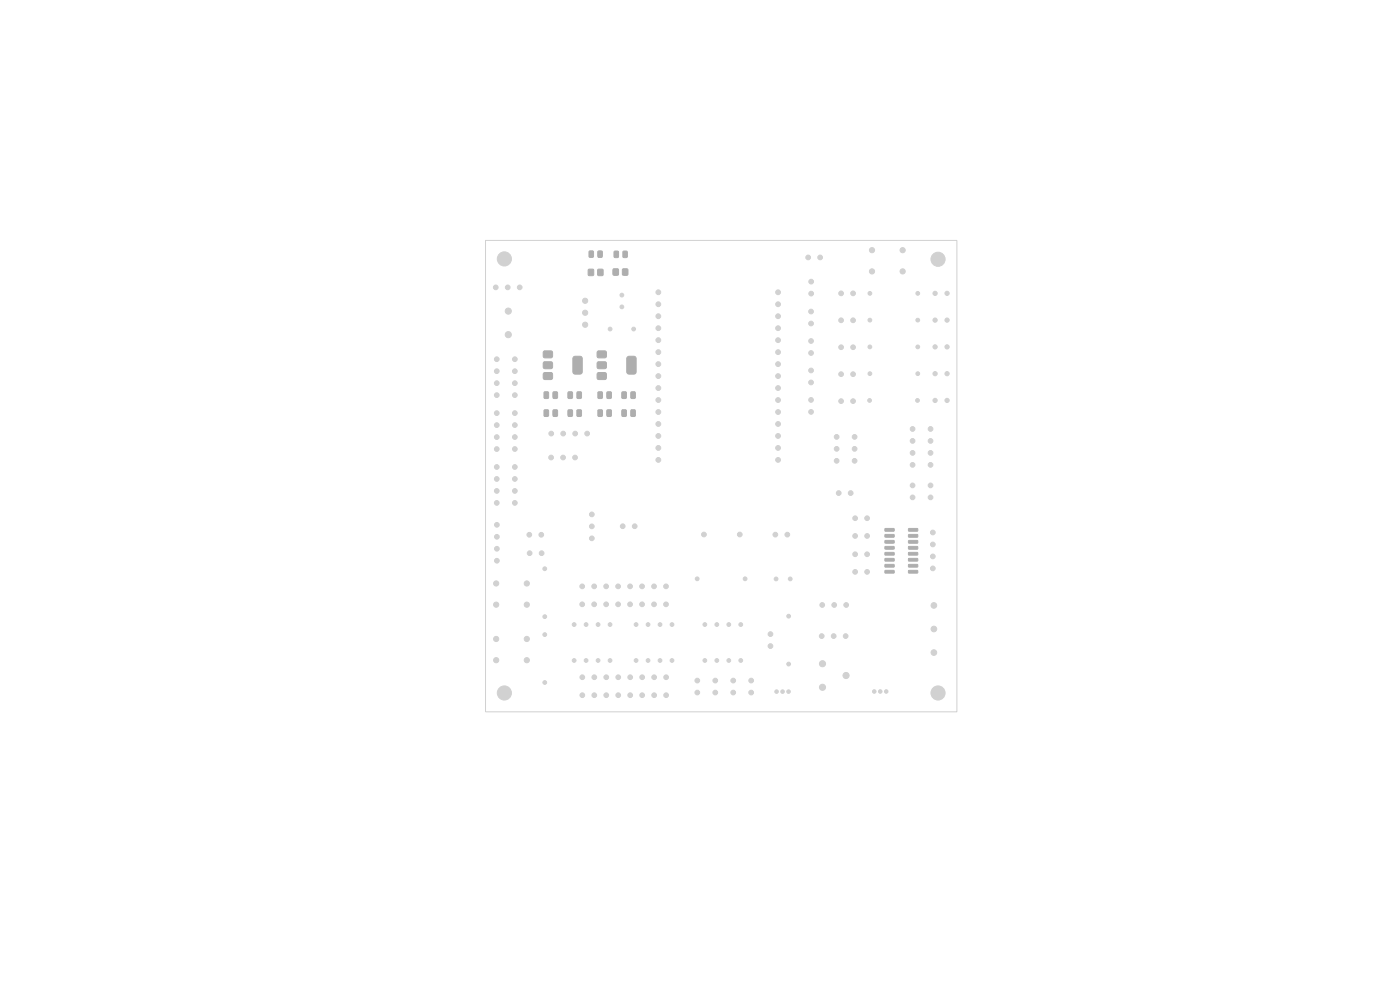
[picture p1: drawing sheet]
<svg xmlns="http://www.w3.org/2000/svg" width="297mm" height="210mm" viewBox="0 0 297 210" stroke-linecap="round" stroke-linejoin="round" font-family="sans-serif">
<g fill="#bbaaa4" stroke="#bbaaa4" stroke-width=".21">
<path d="M120.5 87l.7-.1 .3 .2v1l-.2 .2-.6 .1-.2-.2z"/>
<path d="M122.4 87l.7-.1 .3 .2v1l-.2 .2-.6 .1-.2-.2z"/>
<path d="M132 83.2l.6-.1 .3 .1v1.1l-.2 .2h-.6l-.2-.1z"/>
<path d="M133.9 83.2l.6-.1 .3 .1v1.1l-.2 .2h-.6l-.2-.1z"/>
<path d="M132.1 57.1h1v1.2h-1z"/>
<path d="M130.1 57.1h1v1.2h-1z"/>
<path d="M187.8 112.1h1.8l.1 .5-1.9 .1z"/>
<path d="M187.8 113.4h1.8l.1 .5-1.9 .1z"/>
<path d="M187.8 114.7l1.8-.1 .1 .5-1.9 .1z"/>
<path d="M187.8 115.9h1.8l.1 .5-1.9 .1z"/>
<path d="M187.8 117.2h1.8l.1 .5-1.9 .1z"/>
<path d="M187.8 118.5h1.8l.1 .5h-1.9z"/>
<path d="M187.8 119.8l1.8-.1 .1 .5-1.9 .1z"/>
<path d="M187.8 121h1.8l.1 .5-1.9 .1z"/>
<path d="M192.8 121h1.8l.1 .5-1.9 .1z"/>
<path d="M192.8 119.8l1.8-.1 .1 .5-1.9 .1z"/>
<path d="M192.8 118.5h1.8l.1 .5h-1.9z"/>
<path d="M192.8 117.2h1.8l.1 .5-1.9 .1z"/>
<path d="M192.8 115.9h1.8l.1 .5-1.9 .1z"/>
<path d="M192.8 114.7l1.8-.1 .1 .5-1.9 .1z"/>
<path d="M192.8 113.4h1.8l.1 .5-1.9 .1z"/>
<path d="M192.8 112.1h1.8l.1 .5-1.9 .1z"/>
<path d="M126.8 57.2h1.1v1.2h-1.1z"/>
<path d="M124.8 57.2h1.1v1.2h-1.1z"/>
<path d="M126.9 83.2l.7-.1 .2 .1v1.1l-.1 .2h-.6l-.3-.1z"/>
<path d="M128.8 83.2l.7-.1 .2 .1v1.1l-.1 .2h-.6l-.3-.1z"/>
<path d="M126.9 87l.7-.1 .2 .2v1l-.1 .2-.6 .1-.3-.2z"/>
<path d="M128.8 87l.7-.1 .2 .2v1l-.1 .2-.6 .1-.3-.2z"/>
<path d="M130.3 53.3l.7-.1 .2 .2v1l-.1 .2h-.6l-.2-.1z"/>
<path d="M132.2 53.3l.7-.1 .2 .2v1l-.2 .2h-.5l-.3-.1z"/>
<path d="M132 87l.6-.1 .3 .2v1l-.2 .2-.6 .1-.2-.2z"/>
<path d="M133.9 87l.6-.1 .3 .2v1l-.2 .2-.6 .1-.2-.2z"/>
<path d="M126.7 74.6l.3-.2 1.5 .1 .2 .3-.1 1-.3 .1h-1.5l-.1-.4z"/>
<path d="M126.7 76.9l.3-.2 1.5 .1 .2 .3-.1 1-.3 .1h-1.5l-.1-.4z"/>
<path d="M133.1 75.7l.3-.1h1.1l.4 .2 .1 3.1-.3 .4-1.3 .1-.4-.3v-3z"/>
<path d="M126.7 79.2l.3-.2 1.5 .1 .2 .3-.1 1-.3 .1h-1.5l-.1-.4z"/>
<path d="M120.5 83.2l.7-.1 .3 .1v1.1l-.2 .2h-.6l-.2-.1z"/>
<path d="M122.4 83.2l.7-.1 .3 .1v1.1l-.2 .2h-.6l-.2-.1z"/>
<path d="M125 53.3l.7-.1 .2 .2v1l-.1 .2h-.6l-.2-.1z"/>
<path d="M126.9 53.3l.6-.1 .3 .2v1l-.2 .2h-.5l-.3-.1z"/>
<path d="M115.5 83.2l.6-.1 .3 .1v1.1l-.2 .2h-.6l-.2-.1z"/>
<path d="M117.4 83.2l.6-.1 .3 .1v1.1l-.2 .2h-.6l-.2-.1z"/>
<path d="M115.5 87l.6-.1 .3 .2v1l-.2 .2-.6 .1-.2-.2z"/>
<path d="M117.4 87l.6-.1 .3 .2v1l-.2 .2-.6 .1-.2-.2z"/>
<path d="M115.3 74.6l.3-.2 1.5 .1 .1 .3v1l-.3 .1h-1.5l-.2-.4z"/>
<path d="M115.3 76.9l.3-.2 1.5 .1 .1 .3v1l-.3 .1h-1.5l-.2-.4z"/>
<path d="M121.7 75.7l.2-.1h1.1l.5 .2v3.1l-.2 .4-1.4 .1-.3-.3-.1-3z"/>
<path d="M115.3 79.2l.3-.2 1.5 .1 .1 .3v1l-.3 .1h-1.5l-.2-.4z"/>
</g>
<path d="M103 51h100v100h-100z" fill="none" stroke="#d0d2cd" stroke-width=".21"/>
<g fill="#d0d2cd" stroke="#d0d2cd" stroke-width=".21">
<circle cx="105.2" cy="61" r=".5"/>
<circle cx="107.7" cy="61" r=".5"/>
<circle cx="110.3" cy="61" r=".5"/>
<circle cx="181" cy="73.7" r=".5"/>
<circle cx="178.4" cy="73.7" r=".5"/>
<circle cx="197.9" cy="113" r=".5"/>
<circle cx="197.9" cy="115.5" r=".5"/>
<circle cx="197.9" cy="118" r=".5"/>
<circle cx="197.9" cy="120.6" r=".5"/>
<circle cx="200.9" cy="73.6" r=".45"/>
<circle cx="198.4" cy="73.6" r=".45"/>
<circle cx="200.9" cy="67.9" r=".45"/>
<circle cx="198.4" cy="67.9" r=".45"/>
<circle cx="184" cy="121.3" r=".5"/>
<circle cx="181.4" cy="121.3" r=".5"/>
<circle cx="105.4" cy="111.3" r=".5"/>
<circle cx="105.4" cy="113.9" r=".5"/>
<circle cx="105.4" cy="116.4" r=".5"/>
<circle cx="105.4" cy="118.9" r=".5"/>
<circle cx="129.4" cy="69.8" r=".4"/>
<circle cx="134.4" cy="69.8" r=".4"/>
<circle cx="121.8" cy="140.1" r=".4"/>
<circle cx="124.3" cy="140.1" r=".4"/>
<circle cx="126.9" cy="140.1" r=".4"/>
<circle cx="129.4" cy="140.1" r=".4"/>
<circle cx="129.4" cy="132.5" r=".4"/>
<circle cx="126.9" cy="132.5" r=".4"/>
<circle cx="124.3" cy="132.5" r=".4"/>
<circle cx="121.8" cy="132.5" r=".4"/>
<circle cx="193.6" cy="91" r=".5"/>
<circle cx="193.6" cy="93.5" r=".5"/>
<circle cx="193.6" cy="96.1" r=".5"/>
<circle cx="193.6" cy="98.6" r=".5"/>
<circle cx="105.3" cy="135.5" r=".55"/>
<circle cx="111.8" cy="135.5" r=".55"/>
<circle cx="105.3" cy="140" r=".55"/>
<circle cx="111.8" cy="140" r=".55"/>
<circle cx="184" cy="113.7" r=".5"/>
<circle cx="181.4" cy="113.7" r=".5"/>
<circle cx="184.5" cy="79.3" r=".4"/>
<circle cx="194.7" cy="79.3" r=".4"/>
<circle cx="174" cy="54.6" r=".5"/>
<circle cx="171.4" cy="54.6" r=".5"/>
<circle cx="172.1" cy="84.8" r=".5"/>
<circle cx="172.1" cy="87.4" r=".5"/>
<circle cx="164.7" cy="146.7" r=".37"/>
<circle cx="166" cy="146.7" r=".37"/>
<circle cx="167.3" cy="146.7" r=".37"/>
<circle cx="123.5" cy="147.5" r=".5"/>
<circle cx="126.1" cy="147.5" r=".5"/>
<circle cx="128.6" cy="147.5" r=".5"/>
<circle cx="131.2" cy="147.5" r=".5"/>
<circle cx="133.7" cy="147.5" r=".5"/>
<circle cx="136.2" cy="147.5" r=".5"/>
<circle cx="138.8" cy="147.5" r=".5"/>
<circle cx="141.3" cy="147.5" r=".5"/>
<circle cx="151.7" cy="144.4" r=".5"/>
<circle cx="151.7" cy="146.9" r=".5"/>
<circle cx="172.1" cy="66.1" r=".5"/>
<circle cx="172.1" cy="68.6" r=".5"/>
<circle cx="199" cy="147" r="1.5"/>
<circle cx="107.8" cy="71" r=".65"/>
<circle cx="107.8" cy="66" r=".65"/>
<circle cx="172.1" cy="78.6" r=".5"/>
<circle cx="172.1" cy="81.1" r=".5"/>
<circle cx="105.3" cy="123.8" r=".55"/>
<circle cx="111.8" cy="123.8" r=".55"/>
<circle cx="105.3" cy="128.3" r=".55"/>
<circle cx="111.8" cy="128.3" r=".55"/>
<circle cx="181" cy="85.1" r=".5"/>
<circle cx="178.4" cy="85.1" r=".5"/>
<circle cx="172.1" cy="59.7" r=".5"/>
<circle cx="172.1" cy="62.3" r=".5"/>
<circle cx="147.9" cy="122.8" r=".4"/>
<circle cx="158.1" cy="122.8" r=".4"/>
<circle cx="123.5" cy="124.4" r=".5"/>
<circle cx="126" cy="124.4" r=".5"/>
<circle cx="128.6" cy="124.4" r=".5"/>
<circle cx="131.1" cy="124.4" r=".5"/>
<circle cx="133.7" cy="124.4" r=".5"/>
<circle cx="136.2" cy="124.4" r=".5"/>
<circle cx="138.7" cy="124.4" r=".5"/>
<circle cx="141.3" cy="124.4" r=".5"/>
<circle cx="184.5" cy="62.2" r=".4"/>
<circle cx="194.7" cy="62.2" r=".4"/>
<circle cx="185" cy="53.1" r=".55"/>
<circle cx="191.5" cy="53.1" r=".55"/>
<circle cx="185" cy="57.6" r=".55"/>
<circle cx="191.5" cy="57.6" r=".55"/>
<circle cx="134.9" cy="140.1" r=".4"/>
<circle cx="137.5" cy="140.1" r=".4"/>
<circle cx="140" cy="140.1" r=".4"/>
<circle cx="142.6" cy="140.1" r=".4"/>
<circle cx="142.6" cy="132.5" r=".4"/>
<circle cx="140" cy="132.5" r=".4"/>
<circle cx="137.5" cy="132.5" r=".4"/>
<circle cx="134.9" cy="132.5" r=".4"/>
<circle cx="181.3" cy="92.7" r=".5"/>
<circle cx="181.3" cy="95.2" r=".5"/>
<circle cx="181.3" cy="97.8" r=".5"/>
<circle cx="122" cy="97.1" r=".5"/>
<circle cx="119.5" cy="97.1" r=".5"/>
<circle cx="116.9" cy="97.1" r=".5"/>
<circle cx="109.2" cy="99.1" r=".5"/>
<circle cx="109.2" cy="101.6" r=".5"/>
<circle cx="109.2" cy="104.1" r=".5"/>
<circle cx="109.2" cy="106.7" r=".5"/>
<circle cx="181" cy="67.9" r=".5"/>
<circle cx="178.4" cy="67.9" r=".5"/>
<circle cx="132.1" cy="111.6" r=".5"/>
<circle cx="134.6" cy="111.6" r=".5"/>
<circle cx="184.5" cy="84.9" r=".4"/>
<circle cx="194.6" cy="84.9" r=".4"/>
<circle cx="185.5" cy="146.7" r=".37"/>
<circle cx="186.7" cy="146.7" r=".37"/>
<circle cx="188" cy="146.7" r=".37"/>
<circle cx="193.6" cy="103" r=".5"/>
<circle cx="193.6" cy="105.5" r=".5"/>
<circle cx="200.9" cy="62.2" r=".45"/>
<circle cx="198.4" cy="62.2" r=".45"/>
<circle cx="174.5" cy="145.8" r=".65"/>
<circle cx="179.5" cy="143.3" r=".65"/>
<circle cx="174.5" cy="140.8" r=".65"/>
<circle cx="181" cy="62.2" r=".5"/>
<circle cx="178.4" cy="62.2" r=".5"/>
<circle cx="164.5" cy="113.4" r=".5"/>
<circle cx="167" cy="113.4" r=".5"/>
<circle cx="115.6" cy="144.8" r=".4"/>
<circle cx="115.6" cy="134.6" r=".4"/>
<circle cx="167.6" cy="122.8" r=".4"/>
<circle cx="164.6" cy="122.8" r=".4"/>
<circle cx="198.1" cy="138.4" r=".6"/>
<circle cx="198.1" cy="133.4" r=".6"/>
<circle cx="198.1" cy="128.4" r=".6"/>
<circle cx="184" cy="109.9" r=".5"/>
<circle cx="181.4" cy="109.9" r=".5"/>
<circle cx="200.9" cy="84.9" r=".45"/>
<circle cx="198.4" cy="84.9" r=".45"/>
<circle cx="125.6" cy="109.1" r=".5"/>
<circle cx="125.6" cy="111.7" r=".5"/>
<circle cx="125.6" cy="114.2" r=".5"/>
<circle cx="112.4" cy="117.3" r=".5"/>
<circle cx="114.9" cy="117.3" r=".5"/>
<circle cx="180.5" cy="104.6" r=".5"/>
<circle cx="177.9" cy="104.6" r=".5"/>
<circle cx="177.5" cy="92.7" r=".5"/>
<circle cx="177.5" cy="95.2" r=".5"/>
<circle cx="177.5" cy="97.8" r=".5"/>
<circle cx="179.5" cy="128.3" r=".5"/>
<circle cx="177" cy="128.3" r=".5"/>
<circle cx="174.4" cy="128.3" r=".5"/>
<circle cx="179.4" cy="134.9" r=".5"/>
<circle cx="176.9" cy="134.9" r=".5"/>
<circle cx="174.3" cy="134.9" r=".5"/>
<circle cx="123.5" cy="128.2" r=".5"/>
<circle cx="126" cy="128.2" r=".5"/>
<circle cx="128.6" cy="128.2" r=".5"/>
<circle cx="131.1" cy="128.2" r=".5"/>
<circle cx="133.7" cy="128.2" r=".5"/>
<circle cx="136.2" cy="128.2" r=".5"/>
<circle cx="138.7" cy="128.2" r=".5"/>
<circle cx="141.3" cy="128.2" r=".5"/>
<circle cx="105.4" cy="87.6" r=".5"/>
<circle cx="105.4" cy="90.2" r=".5"/>
<circle cx="105.4" cy="92.7" r=".5"/>
<circle cx="105.4" cy="95.3" r=".5"/>
<circle cx="184.5" cy="73.6" r=".4"/>
<circle cx="194.7" cy="73.6" r=".4"/>
<circle cx="163.4" cy="134.5" r=".5"/>
<circle cx="163.4" cy="137.1" r=".5"/>
<circle cx="147.9" cy="144.4" r=".5"/>
<circle cx="147.9" cy="146.9" r=".5"/>
<circle cx="184.5" cy="67.9" r=".4"/>
<circle cx="194.7" cy="67.9" r=".4"/>
<circle cx="167.3" cy="140.9" r=".4"/>
<circle cx="167.3" cy="130.7" r=".4"/>
<circle cx="199" cy="55" r="1.5"/>
<circle cx="105.4" cy="76.2" r=".5"/>
<circle cx="105.4" cy="78.7" r=".5"/>
<circle cx="105.4" cy="81.3" r=".5"/>
<circle cx="105.4" cy="83.8" r=".5"/>
<circle cx="197.4" cy="91" r=".5"/>
<circle cx="197.4" cy="93.5" r=".5"/>
<circle cx="197.4" cy="96.1" r=".5"/>
<circle cx="197.4" cy="98.6" r=".5"/>
<circle cx="105.4" cy="99.1" r=".5"/>
<circle cx="105.4" cy="101.6" r=".5"/>
<circle cx="105.4" cy="104.1" r=".5"/>
<circle cx="105.4" cy="106.7" r=".5"/>
<circle cx="123.5" cy="143.7" r=".5"/>
<circle cx="126.1" cy="143.7" r=".5"/>
<circle cx="128.6" cy="143.7" r=".5"/>
<circle cx="131.2" cy="143.7" r=".5"/>
<circle cx="133.7" cy="143.7" r=".5"/>
<circle cx="136.2" cy="143.7" r=".5"/>
<circle cx="138.8" cy="143.7" r=".5"/>
<circle cx="141.3" cy="143.7" r=".5"/>
<circle cx="107" cy="54.9" r="1.5"/>
<circle cx="124.1" cy="68.9" r=".55"/>
<circle cx="124.1" cy="66.3" r=".55"/>
<circle cx="124.1" cy="63.8" r=".55"/>
<circle cx="139.7" cy="62" r=".51"/>
<circle cx="139.7" cy="64.5" r=".51"/>
<circle cx="139.7" cy="67.1" r=".51"/>
<circle cx="139.7" cy="69.6" r=".51"/>
<circle cx="139.7" cy="72.2" r=".51"/>
<circle cx="139.7" cy="74.7" r=".51"/>
<circle cx="139.7" cy="77.2" r=".51"/>
<circle cx="139.7" cy="79.8" r=".51"/>
<circle cx="139.7" cy="82.3" r=".51"/>
<circle cx="139.7" cy="84.9" r=".51"/>
<circle cx="139.7" cy="87.4" r=".51"/>
<circle cx="139.7" cy="89.9" r=".51"/>
<circle cx="139.7" cy="92.5" r=".51"/>
<circle cx="139.7" cy="95" r=".51"/>
<circle cx="139.7" cy="97.6" r=".51"/>
<circle cx="165.1" cy="97.6" r=".51"/>
<circle cx="165.1" cy="95" r=".51"/>
<circle cx="165.1" cy="92.5" r=".51"/>
<circle cx="165.1" cy="89.9" r=".51"/>
<circle cx="165.1" cy="87.4" r=".51"/>
<circle cx="165.1" cy="84.9" r=".51"/>
<circle cx="165.1" cy="82.3" r=".51"/>
<circle cx="165.1" cy="79.8" r=".51"/>
<circle cx="165.1" cy="77.2" r=".51"/>
<circle cx="165.1" cy="74.7" r=".51"/>
<circle cx="165.1" cy="72.2" r=".51"/>
<circle cx="165.1" cy="69.6" r=".51"/>
<circle cx="165.1" cy="67.1" r=".51"/>
<circle cx="165.1" cy="64.5" r=".51"/>
<circle cx="165.1" cy="62" r=".51"/>
<circle cx="112.3" cy="113.4" r=".5"/>
<circle cx="114.8" cy="113.4" r=".5"/>
<circle cx="115.6" cy="130.8" r=".4"/>
<circle cx="115.6" cy="120.7" r=".4"/>
<circle cx="172.1" cy="72.3" r=".5"/>
<circle cx="172.1" cy="74.9" r=".5"/>
<circle cx="109.2" cy="87.6" r=".5"/>
<circle cx="109.2" cy="90.2" r=".5"/>
<circle cx="109.2" cy="92.7" r=".5"/>
<circle cx="109.2" cy="95.3" r=".5"/>
<circle cx="155.5" cy="144.4" r=".5"/>
<circle cx="155.5" cy="146.9" r=".5"/>
<circle cx="159.4" cy="144.4" r=".5"/>
<circle cx="159.4" cy="146.9" r=".5"/>
<circle cx="116.9" cy="92" r=".5"/>
<circle cx="119.5" cy="92" r=".5"/>
<circle cx="122" cy="92" r=".5"/>
<circle cx="124.6" cy="92" r=".5"/>
<circle cx="107" cy="147" r="1.5"/>
<circle cx="181" cy="79.4" r=".5"/>
<circle cx="178.4" cy="79.4" r=".5"/>
<circle cx="197.4" cy="103" r=".5"/>
<circle cx="197.4" cy="105.5" r=".5"/>
<circle cx="200.9" cy="79.3" r=".45"/>
<circle cx="198.4" cy="79.3" r=".45"/>
<circle cx="184" cy="117.6" r=".5"/>
<circle cx="181.4" cy="117.6" r=".5"/>
<circle cx="109.2" cy="76.2" r=".5"/>
<circle cx="109.2" cy="78.7" r=".5"/>
<circle cx="109.2" cy="81.3" r=".5"/>
<circle cx="109.2" cy="83.8" r=".5"/>
<circle cx="131.9" cy="62.6" r=".4"/>
<circle cx="131.9" cy="65.1" r=".4"/>
<circle cx="149.5" cy="140.1" r=".4"/>
<circle cx="152.1" cy="140.1" r=".4"/>
<circle cx="154.6" cy="140.1" r=".4"/>
<circle cx="157.1" cy="140.1" r=".4"/>
<circle cx="157.1" cy="132.5" r=".4"/>
<circle cx="154.6" cy="132.5" r=".4"/>
<circle cx="152.1" cy="132.5" r=".4"/>
<circle cx="149.5" cy="132.5" r=".4"/>
<circle cx="156.9" cy="113.4" r=".5"/>
<circle cx="149.3" cy="113.4" r=".5"/>
</g>
</svg>
